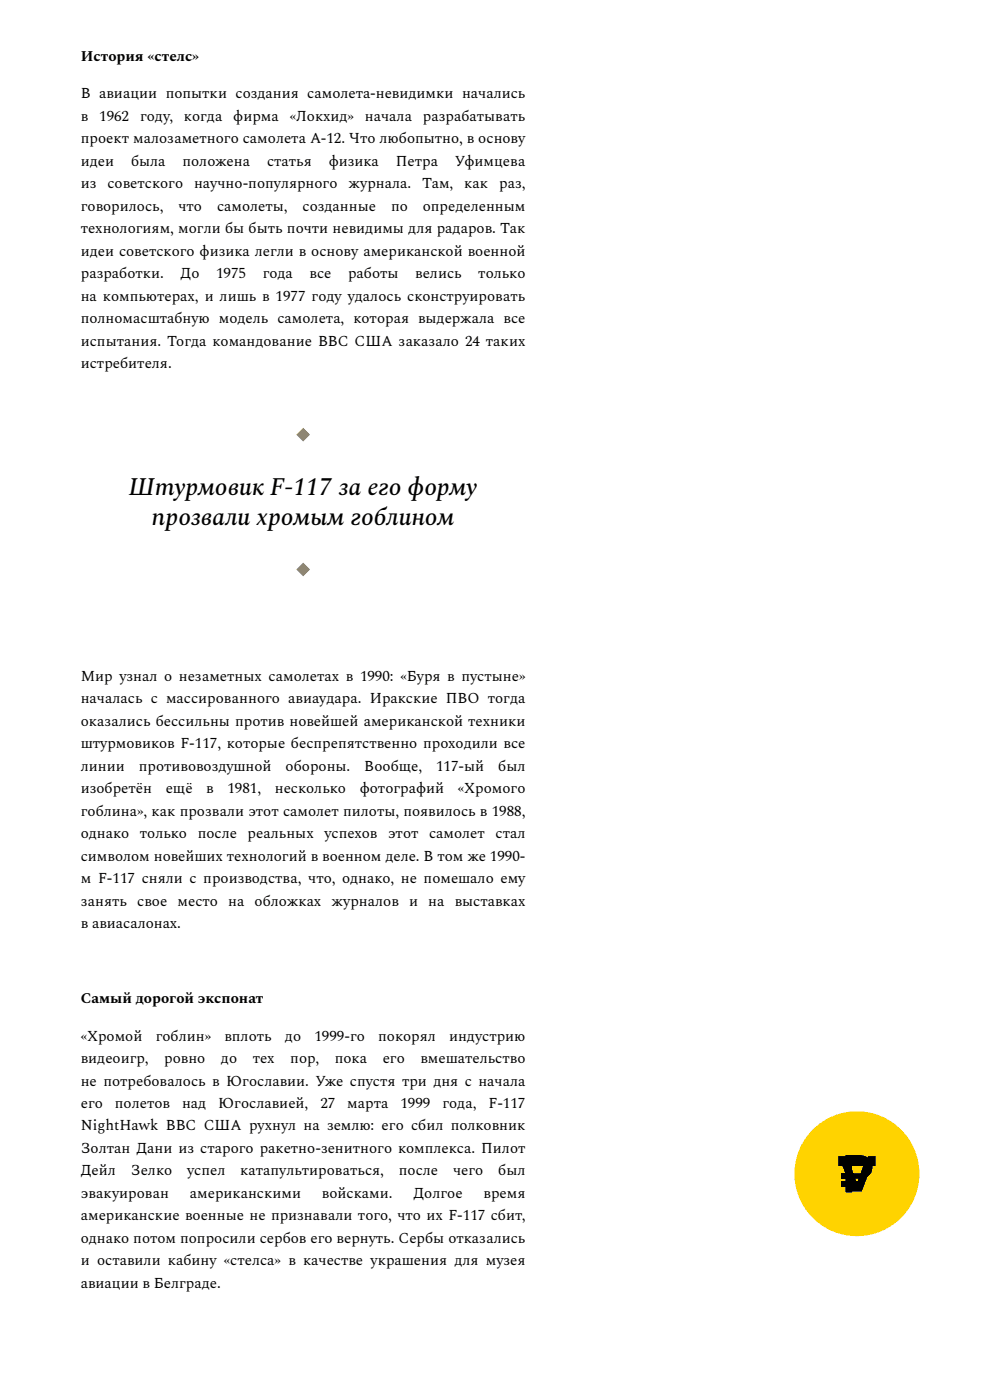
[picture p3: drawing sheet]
<svg xmlns="http://www.w3.org/2000/svg" width="210mm" height="297mm" viewBox="0 0 210 297" stroke-linecap="round" stroke-linejoin="round" font-family="sans-serif">
<defs><g id="words">
<g font-size="5.3">
<text x="27.3" y="104.8">Штурмовик F-117 за его форму</text>
<text x="32.2" y="111.2">прозвали хромым гоблином</text>
</g>
<g font-size="3.2">
<text x="17.1" y="12.9">История «стелс»</text>
<text x="17.1" y="20.8">В авиации попытки создания самолета-невидимки начались</text>
<text x="17.1" y="25.6">в</text>
<text x="21" y="25.6">1962</text>
<text x="29.7" y="25.6">году,</text>
<text x="39" y="25.6">когда</text>
<text x="49.4" y="25.6">фирма</text>
<text x="61.4" y="25.6">«Локхид»</text>
<text x="77.3" y="25.6">начала</text>
<text x="89.6" y="25.6">разрабатывать</text>
<text x="17.1" y="30.4">проект малозаметного самолета А-12. Что любопытно, в основу</text>
<text x="17.1" y="35.1">идеи</text>
<text x="27.8" y="35.1">была</text>
<text x="38.6" y="35.1">положена</text>
<text x="56.6" y="35.1">статья</text>
<text x="69.6" y="35.1">физика</text>
<text x="83.8" y="35.1">Петра</text>
<text x="96.4" y="35.1">Уфимцева</text>
<text x="17.1" y="39.9">из</text>
<text x="22.8" y="39.9">советского</text>
<text x="41.1" y="39.9">научно-популярного</text>
<text x="73.8" y="39.9">журнала.</text>
<text x="89.4" y="39.9">Там,</text>
<text x="98.3" y="39.9">как</text>
<text x="105.7" y="39.9">раз,</text>
<text x="17.1" y="44.7">говорилось,</text>
<text x="37.8" y="44.7">что</text>
<text x="46" y="44.7">самолеты,</text>
<text x="64.1" y="44.7">созданные</text>
<text x="82.8" y="44.7">по</text>
<text x="89.6" y="44.7">определенным</text>
<text x="17.1" y="49.4">технологиям, могли бы быть почти невидимы для радаров. Так</text>
<text x="17.1" y="54.2">идеи советского физика легли в основу американской военной</text>
<text x="17.1" y="58.9">разработки.</text>
<text x="38.3" y="58.9">До</text>
<text x="45.8" y="58.9">1975</text>
<text x="55.6" y="58.9">года</text>
<text x="65.6" y="58.9">все</text>
<text x="73.7" y="58.9">работы</text>
<text x="87.9" y="58.9">велись</text>
<text x="101.3" y="58.9">только</text>
<text x="17.1" y="63.7">на компьютерах, и лишь в 1977 году удалось сконструировать</text>
<text x="17.1" y="68.5">полномасштабную модель самолета, которая выдержала все</text>
<text x="17.1" y="73.2">испытания. Тогда командование ВВС США заказало 24 таких</text>
<text x="17.1" y="78">истребителя.</text>
<text x="17.1" y="144.3">Мир узнал о незаметных самолетах в 1990: «Буря в пустыне»</text>
<text x="17.1" y="149.1">началась с массированного авиаудара. Иракские ПВО тогда</text>
<text x="17.1" y="153.8">оказались бессильны против новейшей американской техники</text>
<text x="17.1" y="158.6">штурмовиков F-117, которые беспрепятственно проходили все</text>
<text x="17.1" y="163.4">линии</text>
<text x="29.4" y="163.4">противовоздушной</text>
<text x="60.5" y="163.4">обороны.</text>
<text x="77.2" y="163.4">Вообще,</text>
<text x="92.4" y="163.4">117-ый</text>
<text x="105.5" y="163.4">был</text>
<text x="17.1" y="168.1">изобретён</text>
<text x="17.1" y="172.9">гоблина», как прозвали этот самолет пилоты, появилось в 1988,</text>
<text x="35.1" y="168.1">ещё</text>
<text x="43.7" y="168.1">в</text>
<text x="48.2" y="168.1">1981,</text>
<text x="58.2" y="168.1">несколько</text>
<text x="76.2" y="168.1">фотографий</text>
<text x="97" y="168.1">«Хромого</text>
<text x="17.1" y="177.7">однако</text>
<text x="29.6" y="177.7">только</text>
<text x="41.9" y="177.7">после</text>
<text x="52.5" y="177.7">реальных</text>
<text x="68.7" y="177.7">успехов</text>
<text x="82.2" y="177.7">этот</text>
<text x="90.9" y="177.7">самолет</text>
<text x="105" y="177.7">стал</text>
<text x="17.1" y="182.4">символом новейших технологий в военном деле. В том же 1990-</text>
<text x="17.1" y="187.2">м F-117 сняли с производства, что, однако, не помешало ему</text>
<text x="17.1" y="191.9">занять свое место на обложках журналов и на выставках</text>
<text x="17.1" y="196.7">в авиасалонах.</text>
<text x="17.1" y="212.6">Самый дорогой экспонат</text>
<text x="17.1" y="220.5">«Хромой</text>
<text x="33" y="220.5">гоблин»</text>
<text x="47.5" y="220.5">вплоть</text>
<text x="60.4" y="220.5">до</text>
<text x="66.6" y="220.5">1999-го</text>
<text x="80.1" y="220.5">покорял</text>
<text x="95.1" y="220.5">индустрию</text>
<text x="17.1" y="225.3">видеоигр,</text>
<text x="34.8" y="225.3">ровно</text>
<text x="46.8" y="225.3">до</text>
<text x="53.5" y="225.3">тех</text>
<text x="61.5" y="225.3">пор,</text>
<text x="70.9" y="225.3">пока</text>
<text x="81.1" y="225.3">его</text>
<text x="89.1" y="225.3">вмешательство</text>
<text x="17.1" y="230">не потребовалось в Югославии. Уже спустя три дня с начала</text>
<text x="17.1" y="234.8">его</text>
<text x="17.1" y="239.6">NightHawk ВВС США рухнул на землю: его сбил полковник</text>
<text x="24.3" y="234.8">полетов</text>
<text x="38.6" y="234.8">над</text>
<text x="46.2" y="234.8">Югославией,</text>
<text x="67.9" y="234.8">27</text>
<text x="73.6" y="234.8">марта</text>
<text x="84.8" y="234.8">1999</text>
<text x="93.7" y="234.8">года,</text>
<text x="103.5" y="234.8">F-117</text>
<text x="17.1" y="244.3">Золтан Дани из старого ракетно-зенитного комплекса. Пилот</text>
<text x="17.1" y="249.1">Дейл</text>
<text x="27.7" y="249.1">Зелко</text>
<text x="39.6" y="249.1">успел</text>
<text x="50.9" y="249.1">катапультироваться,</text>
<text x="84.5" y="249.1">после</text>
<text x="96" y="249.1">чего</text>
<text x="105.5" y="249.1">был</text>
<text x="17.1" y="253.9">эвакуирован</text>
<text x="40.2" y="253.9">американскими</text>
<text x="68.2" y="253.9">войсками.</text>
<text x="87.6" y="253.9">Долгое</text>
<text x="102.4" y="253.9">время</text>
<text x="17.1" y="258.6">американские военные не признавали того, что их</text>
<text x="17.1" y="263.4">однако потом попросили сербов его вернуть. Сербы отказались</text>
<text x="95" y="258.6">F</text>
<text x="96.9" y="258.6">-117 сбит,</text>
<text x="17.1" y="268.1">и оставили кабину «стелса» в качестве украшения для музея</text>
<text x="17.1" y="272.9">авиации в Белграде.</text>
</g>
</g></defs>
<path d="M64.2 90.7l1.5 1.4-1.5 1.5-1.4-1.5z" fill="#ab8c43"/>
<path d="M62.1 119.1h4.2v4.2h-4.2z" fill="#fff"/>
<path d="M64.2 119.2l1.5 1.5-1.5 1.4-1.4-1.4z" fill="#ab8c43"/>
<circle cx="181.5" cy="248.7" r="13.2" fill="#ffd300"/>
<g fill="#000">
<path d="M178.2 248.6h2.6v1.2h-2.6zM178.2 250.4h4.2v1.2h-4.2zM179.1 244.8h2.9a2.54 2.54 0 0 1 2.8 2.5 2.54 2.54 0 0 1-2.8 2.5h-2v-1.2h2a1.34 1.34 0 0 0 1.4-1.3 1.34 1.34 0 0 0-1.4-1.3h-1.5v6.7h-1.4z"/>
<path d="M177.5 245h1.7l.1 .5h4.4l.1-.5h1.7v2l-.9 .1-2 5.4h-2.2l-2-5.4-.9-.1zM180.3 247.2l1.1 3.1 .2 .1 1.2-3.2z"/>
</g>
<use href="#words"/>
</svg>
